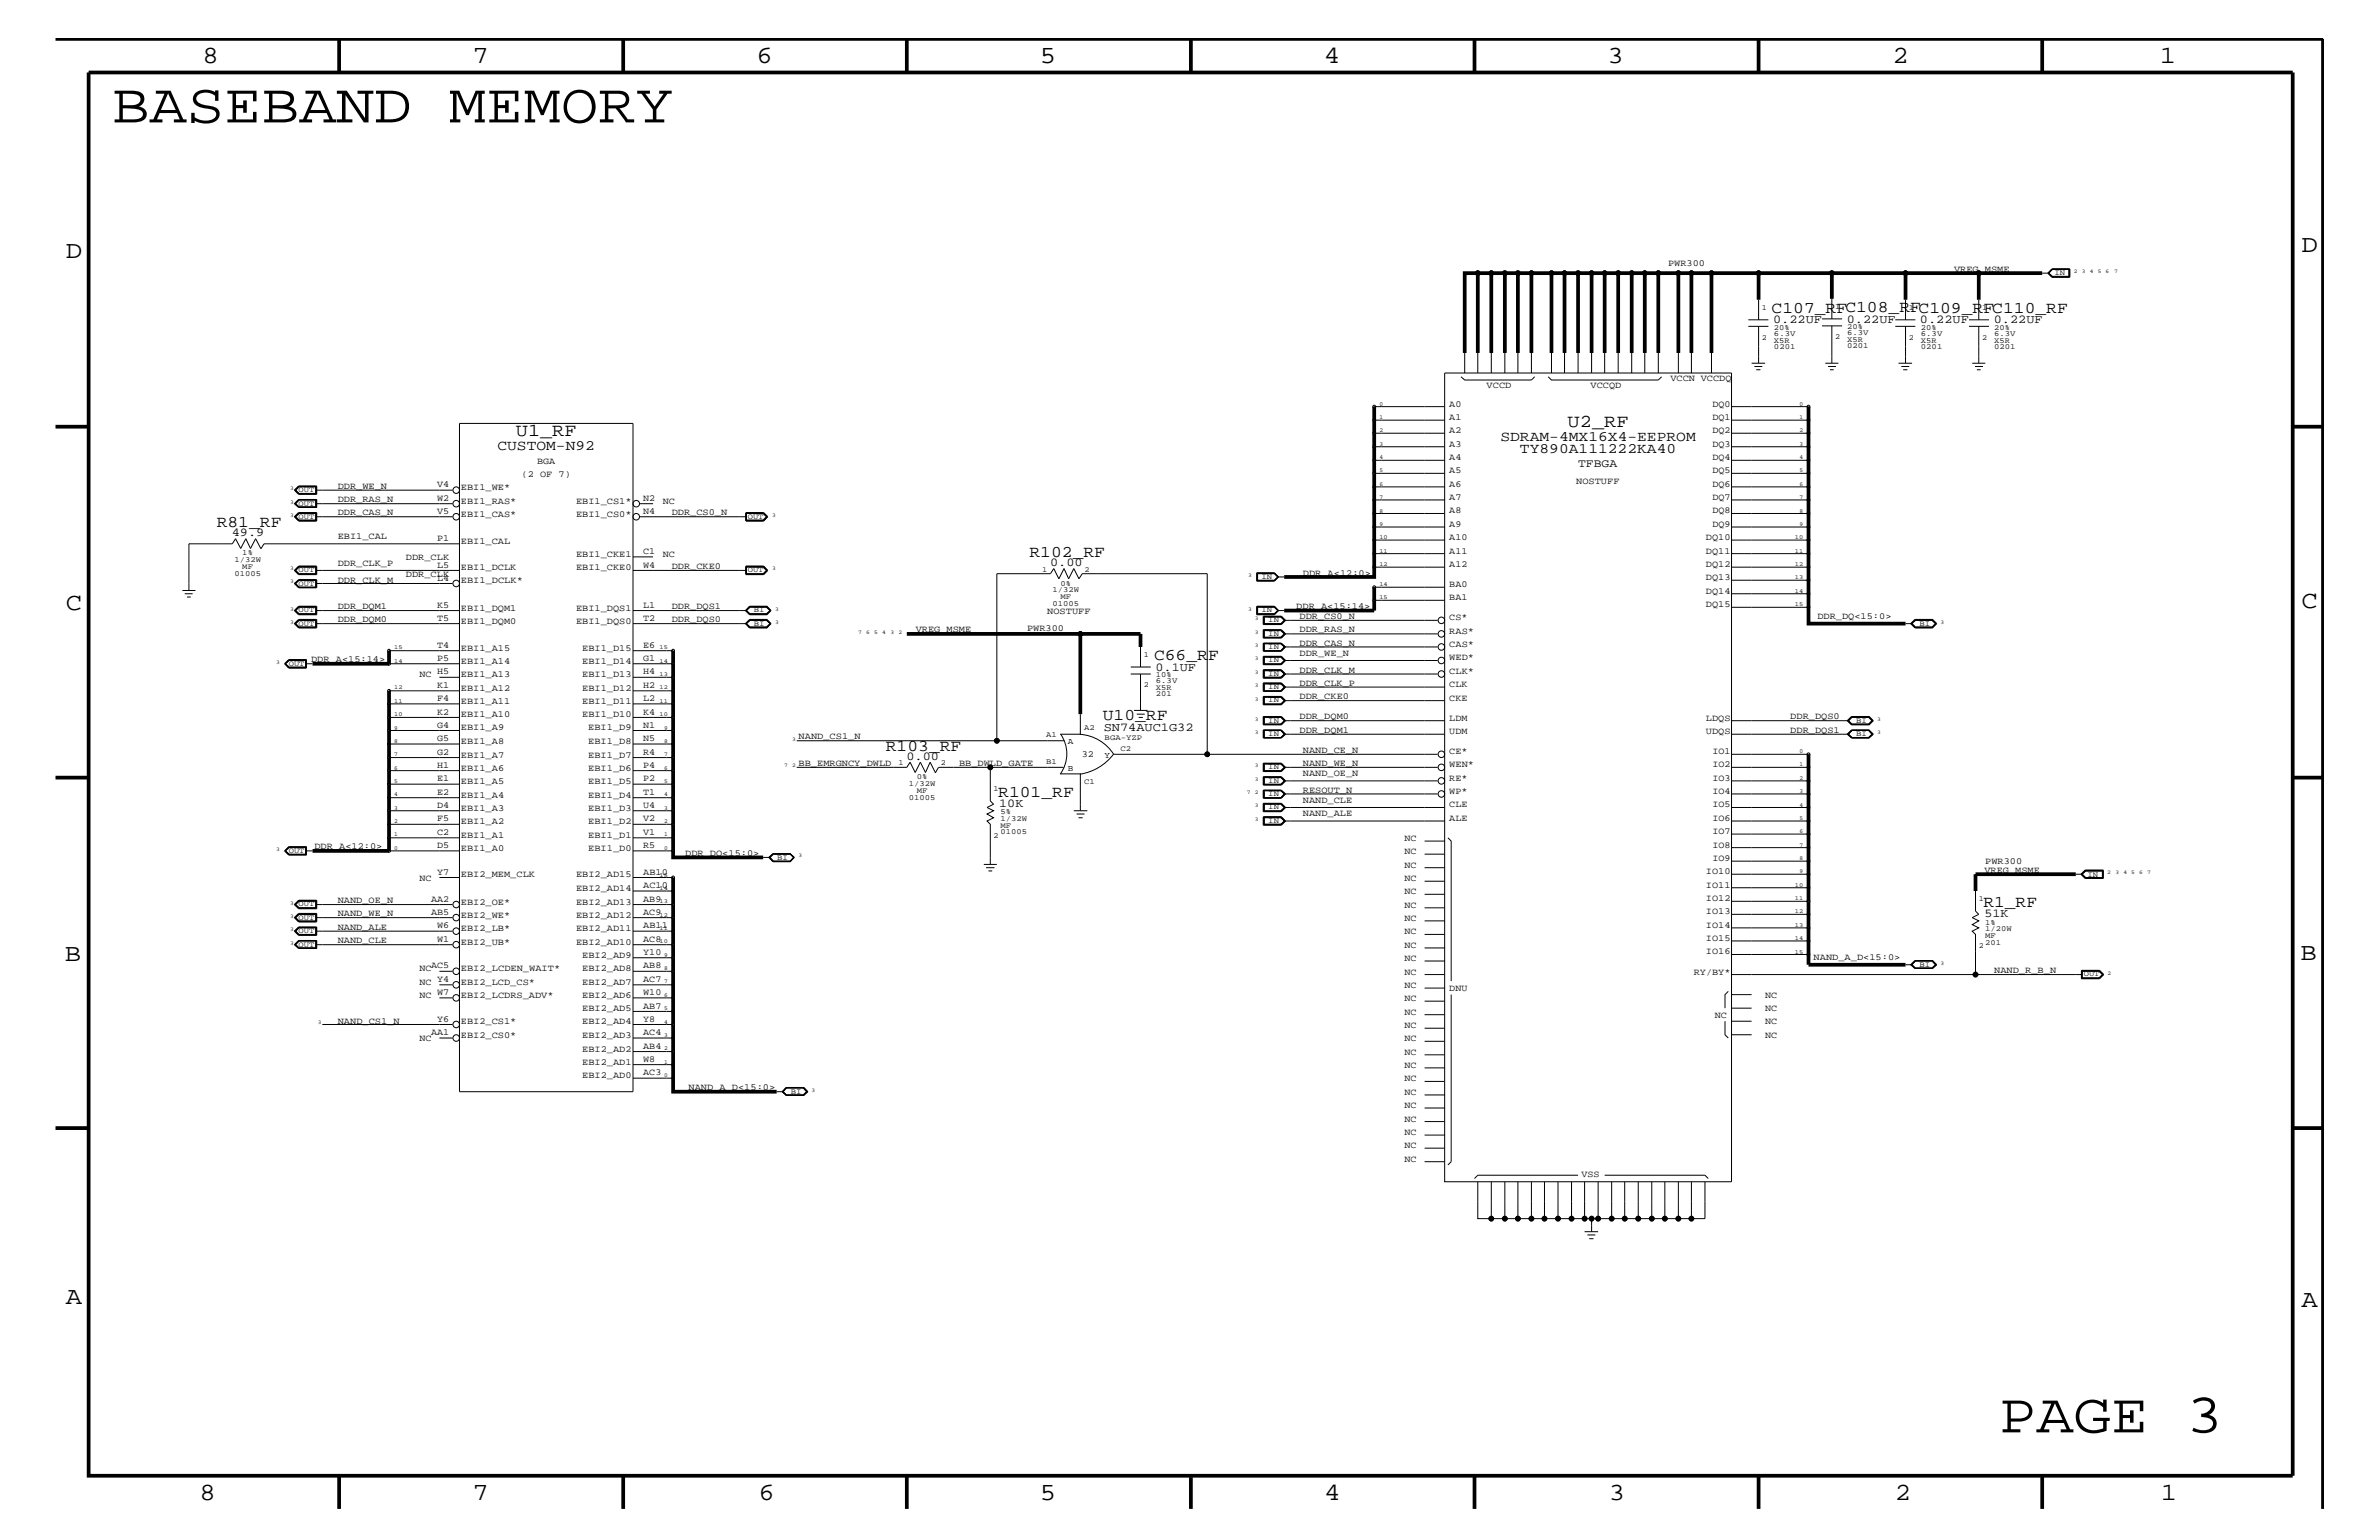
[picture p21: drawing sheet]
<svg xmlns="http://www.w3.org/2000/svg" width="432mm" height="279mm" viewBox="0 0 432 279" stroke-linecap="round" stroke-linejoin="round" font-family="sans-serif">
<defs><g id="words">
<g font-size="10.2">
<text x="20.3" y="22.2">BASEBAND MEMORY</text>
<text x="362.8" y="259.9">PAGE 3</text>
</g>
<g font-size="4.5">
<text x="36.7" y="11.5">8</text>
<text x="85.8" y="11.5">7</text>
<text x="137.3" y="11.5">6</text>
<text x="188.7" y="11.5">5</text>
<text x="240.3" y="11.5">4</text>
<text x="291.8" y="11.5">3</text>
<text x="343.5" y="11.5">2</text>
<text x="392" y="11.5">1</text>
<text x="11.9" y="46.8">D</text>
<text x="417.7" y="45.7">D</text>
<text x="11.9" y="110.6">C</text>
<text x="417.7" y="110.3">C</text>
<text x="11.8" y="174.3">B</text>
<text x="417.6" y="174.2">B</text>
<text x="11.9" y="236.7">A</text>
<text x="417.7" y="237.1">A</text>
<text x="36.2" y="272.1">8</text>
<text x="85.8" y="272.1">7</text>
<text x="137.7" y="272.1">6</text>
<text x="188.7" y="272.1">5</text>
<text x="240.4" y="272.1">4</text>
<text x="292" y="272.1">3</text>
<text x="343.9" y="272.1">2</text>
<text x="392.2" y="272.1">1</text>
</g>
<g font-size="3.3">
<text x="284.5" y="77.4">U2_RF</text>
<text x="93.6" y="79.2">U1_RF</text>
</g>
<g font-size="3">
<text x="321.6" y="56.8">C107_RFC108_RFC109_RFC110_RF</text>
<text x="39.3" y="95.6">R81_RF</text>
<text x="186.9" y="101">R102_RF</text>
<text x="209.5" y="119.8">C66_RF</text>
<text x="200.2" y="130.7">U10_RF</text>
<text x="160.8" y="136.2">R103_RF</text>
<text x="181.2" y="144.6">R101_RF</text>
<text x="360" y="164.5">R1_RF</text>
</g>
<g font-size="2.6">
<text x="90.3" y="81.6">CUSTOM-N92</text>
<text x="272.3" y="80">SDRAM-4MX16X4-EEPROM</text>
<text x="275.9" y="82.2">TY890A111222KA40</text>
</g>
<g font-size="2.2">
<text x="321.8" y="58.6">0.22UF</text>
<text x="335.2" y="58.5">0.22UF</text>
<text x="348.5" y="58.6">0.22UF</text>
<text x="361.9" y="58.6">0.22UF</text>
<text x="42.1" y="97.3">49.9</text>
<text x="190.6" y="102.7">0.00</text>
<text x="209.7" y="121.7">0.1UF</text>
<text x="164.5" y="137.9">0.00</text>
<text x="200.3" y="132.7">SN74AUC1G32</text>
<text x="181.4" y="146.4">10K</text>
<text x="360.2" y="166.4">51K</text>
</g>
<text font-size="2.1" x="286.4" y="84.8">TFBGA</text>
<g font-size="1.7">
<text x="302.8" y="48.3">PWR300</text>
<text x="354.7" y="49.3">VREG_MSME</text>
<text x="269.8" y="70.4">VCCD</text>
<text x="288.7" y="70.4">VCCQD</text>
<text x="303.2" y="69.2">VCCN VCCDQ</text>
<text x="263.1" y="76.2">A1</text>
<text x="263.1" y="73.8">A0</text>
<text x="310.8" y="76.2">DQ1</text>
<text x="310.8" y="73.8">DQ0</text>
<text x="263.1" y="83.5">A4</text>
<text x="263.1" y="78.6">A2</text>
<text x="263.1" y="81.1">A3</text>
<text x="310.8" y="81.1">DQ3</text>
<text x="310.8" y="83.5">DQ4</text>
<text x="310.8" y="78.6">DQ2</text>
<text x="61.3" y="88.7">DDR_WE_N</text>
<text x="79.3" y="88.4">V4</text>
<text x="83.7" y="88.9">EBI1_WE*</text>
<text x="94.7" y="86.5">(2 OF 7)</text>
<text x="97.5" y="84.1">BGA</text>
<text x="263.1" y="88.3">A6</text>
<text x="263.1" y="85.9">A5</text>
<text x="286.1" y="87.8">NOSTUFF</text>
<text x="310.8" y="88.3">DQ6</text>
<text x="310.8" y="85.9">DQ5</text>
<text x="61.3" y="93.5">DDR_CAS_N</text>
<text x="61.3" y="91.1">DDR_RAS_N</text>
<text x="79.3" y="90.9">W2</text>
<text x="79.3" y="93.3">V5</text>
<text x="83.7" y="93.8">EBI1_CAS*</text>
<text x="83.7" y="91.4">EBI1_RAS*</text>
<text x="104.6" y="91.4">EBI1_CS1*</text>
<text x="104.6" y="93.8">EBI1_CS0*</text>
<text x="116.8" y="90.9">N2</text>
<text x="116.8" y="93.3">N4</text>
<text x="120.3" y="91.4">NC</text>
<text x="121.9" y="93.5">DDR_CS0_N</text>
<text x="263.1" y="95.6">A9</text>
<text x="263.1" y="93.2">A8</text>
<text x="263.1" y="90.7">A7</text>
<text x="310.8" y="95.6">DQ9</text>
<text x="310.8" y="93.2">DQ8</text>
<text x="310.8" y="90.7">DQ7</text>
<text x="61.3" y="97.7">EBI1_CAL</text>
<text x="73.7" y="101.6">DDR_CLK</text>
<text x="79.3" y="98.2">P1</text>
<text x="83.7" y="98.7">EBI1_CAL</text>
<text x="104.6" y="101">EBI1_CKE1</text>
<text x="116.8" y="100.5">C1</text>
<text x="120.3" y="101">NC</text>
<text x="263.1" y="100.4">A11</text>
<text x="263.1" y="98">A10</text>
<text x="309.6" y="100.4">DQ11</text>
<text x="309.6" y="98">DQ10</text>
<text x="61.3" y="105.7">DDR_CLK_M</text>
<text x="61.3" y="102.6">DDR_CLK_P</text>
<text x="73.7" y="104.7">DDR_CLK</text>
<text x="79.3" y="105.4">L4</text>
<text x="79.3" y="103">L5</text>
<text x="83.7" y="103.5">EBI1_DCLK</text>
<text x="83.7" y="105.9">EBI1_DCLK*</text>
<text x="104.6" y="103.5">EBI1_CKE0</text>
<text x="116.8" y="103">W4</text>
<text x="121.9" y="103.2">DDR_CKE0</text>
<text x="236.5" y="104.4">DDR_A&lt;12:0&gt;</text>
<text x="263.1" y="106.5">BA0</text>
<text x="263.1" y="102.9">A12</text>
<text x="309.6" y="107.7">DQ14</text>
<text x="309.6" y="105.3">DQ13</text>
<text x="309.6" y="102.9">DQ12</text>
<text x="61.3" y="110.5">DDR_DQM1</text>
<text x="61.3" y="112.9">DDR_DQM0</text>
<text x="79.3" y="110.3">K5</text>
<text x="79.3" y="112.7">T5</text>
<text x="83.7" y="110.8">EBI1_DQM1</text>
<text x="83.7" y="113.1">EBI1_DQM0</text>
<text x="104.6" y="113.1">EBI1_DQS0</text>
<text x="104.6" y="110.8">EBI1_DQS1</text>
<text x="116.8" y="110.3">L1</text>
<text x="116.8" y="112.7">T2</text>
<text x="121.9" y="112.9">DDR_DQS0</text>
<text x="121.9" y="110.5">DDR_DQS1</text>
<text x="190.1" y="111.4">NOSTUFF</text>
<text x="235.3" y="110.5">DDR_A&lt;15:14&gt;</text>
<text x="235.9" y="112.3">DDR_CS0_N</text>
<text x="263.1" y="112.6">CS*</text>
<text x="263.1" y="108.9">BA1</text>
<text x="309.6" y="110.2">DQ15</text>
<text x="329.9" y="112.3">DDR_DQ&lt;15:0&gt;</text>
<text x="79.3" y="117.5">T4</text>
<text x="83.7" y="118.1">EBI1_A15</text>
<text x="105.7" y="118.1">EBI1_D15</text>
<text x="116.8" y="117.5">E6</text>
<text x="166.2" y="114.8">VREG_MSME</text>
<text x="186.4" y="114.4">PWR300</text>
<text x="235.9" y="117.2">DDR_CAS_N</text>
<text x="235.9" y="114.8">DDR_RAS_N</text>
<text x="235.9" y="119">DDR_WE_N</text>
<text x="263.1" y="119.8">WED*</text>
<text x="263.1" y="115">RAS*</text>
<text x="263.1" y="117.4">CAS*</text>
<text x="56.5" y="120.2">DDR_A&lt;15:14&gt;</text>
<text x="76.1" y="122.9">NC</text>
<text x="79.3" y="120">P5</text>
<text x="79.3" y="122.4">H5</text>
<text x="79.3" y="124.8">K1</text>
<text x="83.7" y="120.4">EBI1_A14</text>
<text x="83.7" y="122.9">EBI1_A13</text>
<text x="83.7" y="125.3">EBI1_A12</text>
<text x="105.7" y="120.4">EBI1_D14</text>
<text x="105.7" y="122.9">EBI1_D13</text>
<text x="105.7" y="125.3">EBI1_D12</text>
<text x="116.8" y="120">G1</text>
<text x="116.8" y="122.4">H4</text>
<text x="116.8" y="124.8">H2</text>
<text x="235.9" y="124.4">DDR_CLK_P</text>
<text x="235.9" y="122">DDR_CLK_M</text>
<text x="263.1" y="124.7">CLK</text>
<text x="263.1" y="122.3">CLK*</text>
<text x="79.3" y="129.7">K2</text>
<text x="79.3" y="127.2">F4</text>
<text x="83.7" y="127.7">EBI1_A11</text>
<text x="83.7" y="130.2">EBI1_A10</text>
<text x="105.7" y="127.7">EBI1_D11</text>
<text x="105.7" y="130.2">EBI1_D10</text>
<text x="116.8" y="127.2">L2</text>
<text x="116.8" y="129.7">K4</text>
<text x="235.9" y="126.9">DDR_CKE0</text>
<text x="235.9" y="130.5">DDR_DQM0</text>
<text x="263.1" y="130.8">LDM</text>
<text x="263.1" y="127.1">CKE</text>
<text x="309.6" y="130.8">LDQS</text>
<text x="325" y="130.5">DDR_DQS0</text>
<text x="79.3" y="132.1">G4</text>
<text x="79.3" y="134.5">G5</text>
<text x="79.3" y="136.9">G2</text>
<text x="83.7" y="132.5">EBI1_A9</text>
<text x="83.7" y="135">EBI1_A8</text>
<text x="83.7" y="137.4">EBI1_A7</text>
<text x="106.8" y="132.5">EBI1_D9</text>
<text x="106.8" y="135">EBI1_D8</text>
<text x="106.8" y="137.4">EBI1_D7</text>
<text x="116.8" y="132.1">N1</text>
<text x="116.8" y="134.5">N5</text>
<text x="116.8" y="136.9">R4</text>
<text x="144.9" y="134.1">NAND_CS1_N</text>
<text x="196.3" y="137.3">32</text>
<text x="235.9" y="133">DDR_DQM1</text>
<text x="236.5" y="136.6">NAND_CE_N</text>
<text x="263.1" y="136.8">CE*</text>
<text x="263.1" y="133.2">UDM</text>
<text x="309.6" y="133.2">UDQS</text>
<text x="310.8" y="136.8">IO1</text>
<text x="325" y="133">DDR_DQS1</text>
<text x="79.3" y="139.4">H1</text>
<text x="79.3" y="141.8">E1</text>
<text x="83.7" y="139.8">EBI1_A6</text>
<text x="83.7" y="142.3">EBI1_A5</text>
<text x="106.8" y="139.8">EBI1_D6</text>
<text x="106.8" y="142.3">EBI1_D5</text>
<text x="116.8" y="139.4">P4</text>
<text x="116.8" y="141.8">P2</text>
<text x="144.9" y="139">BB_EMRGNCY_DWLD</text>
<text x="174.1" y="139">BB_DWLD_GATE</text>
<text x="236.5" y="143.9">RESOUT_N</text>
<text x="236.5" y="139">NAND_WE_N</text>
<text x="236.5" y="140.8">NAND_OE_N</text>
<text x="263.1" y="141.7">RE*</text>
<text x="263.1" y="139.2">WEN*</text>
<text x="310.8" y="139.2">IO2</text>
<text x="310.8" y="141.7">IO3</text>
<text x="79.3" y="144.2">E2</text>
<text x="79.3" y="146.7">D4</text>
<text x="79.3" y="149">F5</text>
<text x="83.7" y="144.7">EBI1_A4</text>
<text x="83.7" y="147.1">EBI1_A3</text>
<text x="83.7" y="149.5">EBI1_A2</text>
<text x="106.8" y="144.7">EBI1_D4</text>
<text x="106.8" y="149.5">EBI1_D2</text>
<text x="106.8" y="147.1">EBI1_D3</text>
<text x="116.8" y="149">V2</text>
<text x="116.8" y="146.7">U4</text>
<text x="116.8" y="144.2">T1</text>
<text x="236.5" y="145.7">NAND_CLE</text>
<text x="236.5" y="148.1">NAND_ALE</text>
<text x="263.1" y="149">ALE</text>
<text x="263.1" y="146.5">CLE</text>
<text x="263.1" y="144">WP*</text>
<text x="310.8" y="144">IO4</text>
<text x="310.8" y="146.5">IO5</text>
<text x="310.8" y="149">IO6</text>
<text x="57.1" y="154.1">DDR_A&lt;12:0&gt;</text>
<text x="79.3" y="151.5">C2</text>
<text x="79.3" y="153.9">D5</text>
<text x="83.7" y="152">EBI1_A1</text>
<text x="83.7" y="154.4">EBI1_A0</text>
<text x="106.8" y="152">EBI1_D1</text>
<text x="106.8" y="154.4">EBI1_D0</text>
<text x="116.8" y="151.5">V1</text>
<text x="116.8" y="153.9">R5</text>
<text x="124.4" y="155.4">DDR_DQ&lt;15:0&gt;</text>
<text x="254.9" y="152.6">NC</text>
<text x="254.9" y="155">NC</text>
<text x="310.8" y="151.3">IO7</text>
<text x="310.8" y="153.8">IO8</text>
<text x="76.1" y="159.9">NC</text>
<text x="79.3" y="158.8">Y7</text>
<text x="83.7" y="159.2">EBI2_MEM_CLK</text>
<text x="104.6" y="159.2">EBI2_AD15</text>
<text x="104.6" y="161.7">EBI2_AD14</text>
<text x="116.8" y="158.8">AB10</text>
<text x="116.8" y="161.1">AC10</text>
<text x="254.9" y="159.9">NC</text>
<text x="254.9" y="157.4">NC</text>
<text x="309.6" y="161.1">IO11</text>
<text x="309.6" y="158.6">IO10</text>
<text x="310.8" y="156.2">IO9</text>
<text x="360.2" y="158.4">VREG_MSME</text>
<text x="360.3" y="156.8">PWR300</text>
<text x="61.3" y="163.9">NAND_OE_N</text>
<text x="61.3" y="166.2">NAND_WE_N</text>
<text x="78.2" y="166.1">AB5</text>
<text x="78.2" y="163.6">AA2</text>
<text x="83.7" y="166.5">EBI2_WE*</text>
<text x="83.7" y="164.1">EBI2_OE*</text>
<text x="104.6" y="166.5">EBI2_AD12</text>
<text x="104.6" y="164.1">EBI2_AD13</text>
<text x="116.8" y="166.1">AC9</text>
<text x="116.8" y="163.6">AB9</text>
<text x="254.9" y="162.2">NC</text>
<text x="254.9" y="167.1">NC</text>
<text x="254.9" y="164.7">NC</text>
<text x="309.6" y="163.5">IO12</text>
<text x="309.6" y="165.9">IO13</text>
<text x="61.3" y="171.1">NAND_CLE</text>
<text x="61.3" y="168.7">NAND_ALE</text>
<text x="79.3" y="170.9">W1</text>
<text x="79.3" y="168.4">W6</text>
<text x="83.7" y="171.4">EBI2_UB*</text>
<text x="83.7" y="168.9">EBI2_LB*</text>
<text x="104.6" y="168.9">EBI2_AD11</text>
<text x="104.6" y="171.4">EBI2_AD10</text>
<text x="105.7" y="173.8">EBI2_AD9</text>
<text x="116.8" y="170.9">AC8</text>
<text x="116.8" y="168.4">AB11</text>
<text x="116.8" y="173.3">Y10</text>
<text x="254.9" y="169.5">NC</text>
<text x="254.9" y="172">NC</text>
<text x="309.6" y="170.7">IO15</text>
<text x="309.6" y="168.3">IO14</text>
<text x="309.6" y="173.2">IO16</text>
<text x="76.1" y="176.2">NC</text>
<text x="76.1" y="178.7">NC</text>
<text x="78.2" y="175.7">AC5</text>
<text x="79.3" y="178.2">Y4</text>
<text x="83.7" y="176.2">EBI2_LCDEN_WAIT*</text>
<text x="83.7" y="178.7">EBI2_LCD_CS*</text>
<text x="105.7" y="176.2">EBI2_AD8</text>
<text x="105.7" y="178.7">EBI2_AD7</text>
<text x="116.8" y="175.7">AB8</text>
<text x="116.8" y="178.2">AC7</text>
<text x="254.9" y="174.4">NC</text>
<text x="254.9" y="179.3">NC</text>
<text x="254.9" y="176.8">NC</text>
<text x="263.1" y="179.9">DNU</text>
<text x="307.4" y="176.8">RY/BY*</text>
<text x="329.2" y="174.2">NAND_A_D&lt;15:0&gt;</text>
<text x="361.9" y="176.6">NAND_R_B_N</text>
<text x="61.3" y="185.7">NAND_CS1_N</text>
<text x="76.1" y="181">NC</text>
<text x="79.3" y="180.5">W7</text>
<text x="79.3" y="185.4">Y6</text>
<text x="83.7" y="185.9">EBI2_CS1*</text>
<text x="83.7" y="181">EBI2_LCDRS_ADV*</text>
<text x="105.7" y="181">EBI2_AD6</text>
<text x="105.7" y="183.5">EBI2_AD5</text>
<text x="105.7" y="185.9">EBI2_AD4</text>
<text x="116.8" y="185.4">Y8</text>
<text x="116.8" y="180.5">W10</text>
<text x="116.8" y="183">AB7</text>
<text x="254.9" y="184.1">NC</text>
<text x="254.9" y="181.6">NC</text>
<text x="311.2" y="184.7">NC</text>
<text x="320.4" y="181">NC</text>
<text x="320.4" y="183.5">NC</text>
<text x="320.4" y="185.9">NC</text>
<text x="76.1" y="188.9">NC</text>
<text x="78.2" y="187.8">AA1</text>
<text x="83.7" y="188.3">EBI2_CS0*</text>
<text x="105.7" y="188.3">EBI2_AD3</text>
<text x="105.7" y="190.8">EBI2_AD2</text>
<text x="116.8" y="187.8">AC4</text>
<text x="116.8" y="190.3">AB4</text>
<text x="254.9" y="188.9">NC</text>
<text x="254.9" y="186.5">NC</text>
<text x="254.9" y="191.4">NC</text>
<text x="320.4" y="188.3">NC</text>
<text x="105.7" y="193.2">EBI2_AD1</text>
<text x="105.7" y="195.6">EBI2_AD0</text>
<text x="116.8" y="192.7">W8</text>
<text x="116.8" y="195.1">AC3</text>
<text x="125" y="197.8">NAND_A_D&lt;15:0&gt;</text>
<text x="254.9" y="196.2">NC</text>
<text x="254.9" y="193.7">NC</text>
<text x="254.9" y="198.7">NC</text>
<text x="254.9" y="203.5">NC</text>
<text x="254.9" y="201">NC</text>
<text x="254.9" y="208.3">NC</text>
<text x="254.9" y="205.9">NC</text>
<text x="254.9" y="210.8">NC</text>
<text x="287" y="213.6">VSS</text>
</g>
<g font-size="1.6">
<text x="193.8" y="135">A</text>
<text x="200.5" y="137.4">Y</text>
<text x="193.8" y="139.8">B</text>
</g>
<g font-size="1.4">
<text x="372.9" y="49.9">IN</text>
<text x="319.8" y="56.2">1</text>
<text x="322" y="59.8">20%</text>
<text x="333.1" y="56.1">1</text>
<text x="335.3" y="59.7">20%</text>
<text x="346.5" y="56.2">1</text>
<text x="348.7" y="59.8">20%</text>
<text x="359.7" y="56.2">1</text>
<text x="361.9" y="59.8">20%</text>
<text x="319.8" y="61.7">2</text>
<text x="322" y="62.2">X5R</text>
<text x="322" y="60.9">6.3V</text>
<text x="322" y="63.4">0201</text>
<text x="333.1" y="61.5">2</text>
<text x="335.3" y="62">X5R</text>
<text x="335.3" y="63.2">0201</text>
<text x="335.3" y="60.8">6.3V</text>
<text x="346.5" y="61.7">2</text>
<text x="348.7" y="62.2">X5R</text>
<text x="348.7" y="60.9">6.3V</text>
<text x="348.7" y="63.4">0201</text>
<text x="359.7" y="61.7">2</text>
<text x="361.9" y="62.2">X5R</text>
<text x="362" y="60.9">6.3V</text>
<text x="362" y="63.4">0201</text>
<text x="54.2" y="89.3">OUT</text>
<text x="54.2" y="91.7">OUT</text>
<text x="54.2" y="94.2">OUT</text>
<text x="135.7" y="94.2">OUT</text>
<text x="44" y="100.8">1%</text>
<text x="42.5" y="104.4">01005</text>
<text x="42.5" y="102.1">1/32W</text>
<text x="44" y="103.2">MF</text>
<text x="54.2" y="103.8">OUT</text>
<text x="54.2" y="106.3">OUT</text>
<text x="135.7" y="103.8">OUT</text>
<text x="189.1" y="103.7">1</text>
<text x="191.1" y="107.5">1/32W</text>
<text x="192.5" y="106.3">0%</text>
<text x="196.8" y="103.7">2</text>
<text x="228.9" y="105">IN</text>
<text x="54.2" y="111.1">OUT</text>
<text x="54.2" y="113.6">OUT</text>
<text x="136.8" y="111.1">BI</text>
<text x="136.8" y="113.6">BI</text>
<text x="191.1" y="109.9">01005</text>
<text x="192.5" y="108.7">MF</text>
<text x="228.9" y="111.1">IN</text>
<text x="230.2" y="112.9">IN</text>
<text x="348.4" y="113.6">BI</text>
<text x="207.6" y="119.2">1</text>
<text x="230.2" y="115.3">IN</text>
<text x="230.2" y="117.8">IN</text>
<text x="52.4" y="120.8">OUT</text>
<text x="207.6" y="124.7">2</text>
<text x="209.8" y="122.9">10%</text>
<text x="209.8" y="125.2">X5R</text>
<text x="209.8" y="124">6.3V</text>
<text x="230.2" y="120.2">IN</text>
<text x="230.2" y="122.6">IN</text>
<text x="230.2" y="125.1">IN</text>
<text x="209.8" y="126.4">201</text>
<text x="230.2" y="127.5">IN</text>
<text x="230.2" y="131.1">IN</text>
<text x="336.9" y="131.1">BI</text>
<text x="189.9" y="133.8">A1</text>
<text x="196.8" y="132.5">A2</text>
<text x="200.5" y="134.2">BGA-YZP</text>
<text x="203.4" y="136.2">C2</text>
<text x="230.2" y="133.5">IN</text>
<text x="336.9" y="133.5">BI</text>
<text x="163.1" y="138.9">1</text>
<text x="165" y="142.6">1/32W</text>
<text x="166.4" y="141.4">0%</text>
<text x="166.4" y="143.9">MF</text>
<text x="170.8" y="138.9">2</text>
<text x="180.3" y="143.5">1</text>
<text x="189.9" y="138.6">B1</text>
<text x="196.8" y="142.3">C1</text>
<text x="230.2" y="139.6">IN</text>
<text x="230.2" y="142">IN</text>
<text x="165" y="145.1">01005</text>
<text x="181.6" y="149">1/32W</text>
<text x="181.6" y="147.7">5%</text>
<text x="230.2" y="144.5">IN</text>
<text x="230.2" y="146.8">IN</text>
<text x="230.2" y="149.3">IN</text>
<text x="52.4" y="154.7">OUT</text>
<text x="141.1" y="156">BI</text>
<text x="180.3" y="152">2</text>
<text x="181.6" y="151.3">01005</text>
<text x="181.6" y="150.1">MF</text>
<text x="378.9" y="159">IN</text>
<text x="54.2" y="164.5">OUT</text>
<text x="54.2" y="166.9">OUT</text>
<text x="359.2" y="163.5">1</text>
<text x="360.3" y="167.8">1%</text>
<text x="54.2" y="169.3">OUT</text>
<text x="54.2" y="171.7">OUT</text>
<text x="359.2" y="172">2</text>
<text x="360.3" y="170.1">MF</text>
<text x="360.3" y="171.4">201</text>
<text x="360.3" y="168.9">1/20W</text>
<text x="348.4" y="175.4">BI</text>
<text x="378.2" y="177.2">OUT</text>
<text x="143.5" y="198.4">BI</text>
</g>
<g font-size="1.1">
<text x="250.4" y="73.6">0</text>
<text x="250.4" y="76">1</text>
<text x="326.6" y="73.6">0</text>
<text x="326.6" y="76">1</text>
<text x="250.4" y="78.4">2</text>
<text x="250.4" y="80.9">3</text>
<text x="250.4" y="83.3">4</text>
<text x="326.6" y="78.4">2</text>
<text x="326.6" y="80.9">3</text>
<text x="326.6" y="83.3">4</text>
<text x="250.4" y="85.7">5</text>
<text x="250.4" y="88.2">6</text>
<text x="326.6" y="85.7">5</text>
<text x="326.6" y="88.2">6</text>
<text x="250.4" y="90.5">7</text>
<text x="250.4" y="93">8</text>
<text x="250.4" y="95.4">9</text>
<text x="326.6" y="90.5">7</text>
<text x="326.6" y="93">8</text>
<text x="326.6" y="95.4">9</text>
<text x="250.4" y="97.8">10</text>
<text x="250.4" y="100.3">11</text>
<text x="325.8" y="97.8">10</text>
<text x="325.8" y="100.3">11</text>
<text x="250.4" y="102.6">12</text>
<text x="250.4" y="106.3">14</text>
<text x="325.8" y="102.6">12</text>
<text x="325.8" y="105.1">13</text>
<text x="325.8" y="107.6">14</text>
<text x="250.4" y="108.7">15</text>
<text x="325.8" y="109.9">15</text>
<text x="71.5" y="117.8">15</text>
<text x="119.7" y="117.8">15</text>
<text x="71.5" y="125.1">12</text>
<text x="71.5" y="120.3">14</text>
<text x="119.7" y="120.3">14</text>
<text x="119.7" y="122.7">13</text>
<text x="119.7" y="125.1">12</text>
<text x="71.5" y="127.5">11</text>
<text x="71.5" y="130">10</text>
<text x="119.7" y="127.5">11</text>
<text x="119.7" y="130">10</text>
<text x="71.5" y="132.4">9</text>
<text x="71.5" y="134.8">8</text>
<text x="71.5" y="137.2">7</text>
<text x="120.6" y="132.4">9</text>
<text x="120.6" y="134.8">8</text>
<text x="120.6" y="137.2">7</text>
<text x="326.6" y="136.6">0</text>
<text x="71.5" y="139.6">6</text>
<text x="71.5" y="142.1">5</text>
<text x="120.6" y="139.6">6</text>
<text x="120.6" y="142.1">5</text>
<text x="326.6" y="139.1">1</text>
<text x="326.6" y="141.5">2</text>
<text x="326.6" y="143.9">3</text>
<text x="71.5" y="144.5">4</text>
<text x="71.5" y="146.9">3</text>
<text x="71.5" y="149.4">2</text>
<text x="120.6" y="144.5">4</text>
<text x="120.6" y="146.9">3</text>
<text x="120.6" y="149.4">2</text>
<text x="326.6" y="146.3">4</text>
<text x="326.6" y="148.7">5</text>
<text x="71.5" y="151.8">1</text>
<text x="71.5" y="154.2">0</text>
<text x="120.6" y="151.8">1</text>
<text x="120.6" y="154.2">0</text>
<text x="326.6" y="151.2">6</text>
<text x="326.6" y="153.6">7</text>
<text x="326.6" y="156">8</text>
<text x="119.7" y="159">15</text>
<text x="119.7" y="161.5">14</text>
<text x="325.8" y="160.9">10</text>
<text x="326.6" y="158.4">9</text>
<text x="119.7" y="163.9">13</text>
<text x="119.7" y="166.3">12</text>
<text x="325.8" y="163.3">11</text>
<text x="325.8" y="165.7">12</text>
<text x="119.7" y="168.8">11</text>
<text x="119.7" y="171.1">10</text>
<text x="120.6" y="173.6">9</text>
<text x="325.8" y="168.2">13</text>
<text x="325.8" y="170.5">14</text>
<text x="325.8" y="173">15</text>
<text x="120.6" y="176.1">8</text>
<text x="120.6" y="178.4">7</text>
<text x="120.6" y="180.9">6</text>
<text x="120.6" y="183.3">5</text>
<text x="120.6" y="185.7">4</text>
<text x="120.6" y="188.2">3</text>
<text x="120.6" y="190.5">2</text>
<text x="120.6" y="193">1</text>
<text x="120.6" y="195.4">0</text>
</g>
<g font-size="1">
<text x="376.4" y="49.6">2</text>
<text x="377.9" y="49.6">3</text>
<text x="379.3" y="49.6">4</text>
<text x="380.7" y="49.6">5</text>
<text x="382.2" y="49.6">6</text>
<text x="383.7" y="49.6">7</text>
<text x="52.7" y="88.9">3</text>
<text x="52.7" y="91.4">3</text>
<text x="52.7" y="93.8">3</text>
<text x="140.1" y="93.8">3</text>
<text x="52.7" y="103.5">3</text>
<text x="52.7" y="105.9">3</text>
<text x="140.1" y="103.5">3</text>
<text x="226.6" y="104.7">3</text>
<text x="52.7" y="110.8">3</text>
<text x="52.7" y="113.1">3</text>
<text x="140.7" y="110.8">3</text>
<text x="140.7" y="113.1">3</text>
<text x="226.6" y="110.8">3</text>
<text x="227.8" y="112.6">3</text>
<text x="352.2" y="113.1">3</text>
<text x="155.8" y="115">7</text>
<text x="157.2" y="115">6</text>
<text x="158.7" y="115">5</text>
<text x="160.1" y="115">4</text>
<text x="161.6" y="115">3</text>
<text x="163.1" y="115">2</text>
<text x="227.8" y="115">3</text>
<text x="227.8" y="117.4">3</text>
<text x="227.8" y="119.8">3</text>
<text x="50.1" y="120.4">3</text>
<text x="227.8" y="122.3">3</text>
<text x="227.8" y="124.7">3</text>
<text x="227.8" y="127.1">3</text>
<text x="227.8" y="130.8">3</text>
<text x="340.7" y="130.8">3</text>
<text x="143.8" y="134.4">3</text>
<text x="227.8" y="133.2">3</text>
<text x="340.7" y="133.2">3</text>
<text x="142.3" y="139.2">7</text>
<text x="143.8" y="139.2">2</text>
<text x="227.8" y="139.2">3</text>
<text x="227.8" y="141.7">3</text>
<text x="226.3" y="144">7</text>
<text x="227.8" y="144">2</text>
<text x="227.8" y="146.5">3</text>
<text x="227.8" y="149">3</text>
<text x="50.1" y="154.4">3</text>
<text x="144.9" y="155.6">3</text>
<text x="382.4" y="158.6">2</text>
<text x="384" y="158.6">3</text>
<text x="385.4" y="158.6">4</text>
<text x="386.8" y="158.6">5</text>
<text x="388.3" y="158.6">6</text>
<text x="389.7" y="158.6">7</text>
<text x="52.7" y="164.1">3</text>
<text x="52.7" y="166.5">3</text>
<text x="52.7" y="168.9">3</text>
<text x="52.7" y="171.4">3</text>
<text x="352.2" y="175">3</text>
<text x="382.5" y="176.8">2</text>
<text x="57.7" y="185.9">3</text>
<text x="147.3" y="198.1">3</text>
</g>
</g></defs>
<g fill="none" stroke="#000" stroke-width=".18">
<path d="M317.3 59.2h3.7M317.3 58h3.7M319.2 54.4v3.6M319.2 59.2v6.7M330.7 59.1h3.6M330.7 57.9h3.6M332.5 54.2v3.7M332.5 59.1v6.8M344 59.2h3.6M344 58h3.6M345.9 54.4v3.6M345.9 59.2v6.7"/>
<path d="M357.4 59.2h3.6M357.4 58h3.6M359.2 54.4v3.6M359.2 59.2v6.7M370.7 49.6h1.2M371.9 49.6l.6 .6M372.4 48.9h3.2v1.3h-3.2l-.5-.6zM372.4 48.8h3.3v1.5h-3.3l-.7-.7zM372.4 48.8l-.6 .8 .6 .6h3.3M372.5 48.9l-.6 .7M375.5 48.9v1.3M83.4 76.8h31.5v121.3h-31.5z"/>
<path d="M249.4 73.8h12.8M249.4 76.2h12.8M249.4 78.6h12.8M262.2 67.7h52.1v146.7h-52.1zM265.2 68.4l.7 .5h12.1l.6-.5M265.9 64v3.7M268.2 64v3.7M270.7 64v3.7M273.1 64v3.7M275.5 64v3.7M278 64v3.7M281 68.4l.6 .5h19.4l.6-.5"/>
<path d="M281.6 64v3.7M284 64v3.7M286.4 64v3.7M288.9 64v3.7M291.3 64v3.7M293.7 64v3.7M296.2 64v3.7M298.5 64v3.7M301 64v3.7M304.6 64v3.7M307 64v3.7M310.6 64v3.7"/>
<path d="M314.3 73.8h14M314.3 76.2h14M314.3 78.6h14M317.9 65.9h2.5M318.4 66.5h1.5M318.8 67.1h.7M331.3 65.9h2.4M331.8 66.5h1.4M332.1 67.1h.7M344.6 65.9h2.4M345.1 66.5h1.4M345.4 67.1h.8"/>
<path d="M358 65.9h2.3M358.5 66.5h1.4M358.8 67.1h.7M47.3 99.5l-.9-1.8-.9 1.8-.9-1.8-.9 1.8-.9-1.8-.6 1h-7.9v8.4M53.4 88.9l.8-.7h3.3v1.5h-3.3zM53.6 93.8l.7-.6h3v1.2h-3zM54.2 93h3.3v1.5h-3.3l-.8-.7zM54.2 90.6h3.3v1.5h-3.3l-.8-.7zM54.3 93.2l-.6 .6 .6 .5h3M54.3 94.5l-.8-.7 .8-.7h3.1v1.4M54.3 90.7h3v1.3h-3M54.3 88.3h3.1v1.3h-3.1"/>
<path d="M54.3 88.3l-.8 .6 .8 .7M54.3 88.3l-.7 .6 .7 .7M54.3 90.6l-.8 .8 .8 .7M54.3 90.7l-.7 .7 .7 .6M54.3 90.7l-.6 .7 .6 .6M57.3 93.8h24.8M57.3 88.3h-3l-.6 .6 .6 .6h3M57.3 91.4h24.8M57.3 88.9h24.8M57.3 88.3v1.3M57.4 90.6v1.5M83.4 98.7h-35.5l-.6 .9"/>
<path d="M116.2 93.8h19.3M116.2 91.4h2.3M135.4 93h3.2l.8 .8-.8 .7h-3.2zM135.4 93.1h3.2l.7 .7-.7 .7M135.5 93.2h3.1l.6 .6-.6 .6h-3.1zM138.5 93.2l.6 .6-.6 .5h-3M249.4 93.2h12.8M249.4 81.1h12.8M249.4 83.5h12.8M249.4 85.9h12.8M249.4 88.3h12.8M249.4 90.7h12.8"/>
<path d="M249.4 95.6h12.8M249.4 98h12.8M314.3 93.2h14M314.3 81.1h14M314.3 83.5h14M314.3 85.9h14M314.3 88.3h14M314.3 90.7h14M314.3 95.6h14M314.3 98h14M33.1 107.1h2.4M33.5 107.7h1.5"/>
<path d="M34 108.3h.6M52.4 119.8h3.1v1.3h-3.1l-.6-.7zM52.4 119.7h3.2v1.5h-3.2l-.8-.8zM52.5 119.8l-.7 .6M53.4 105.9l.8-.7h3.3v1.4h-3.3zM53.6 113.1l.7-.5h3v1.2h-3zM54.2 102.7h3.3v1.6h-3.3l-.8-.8zM54.2 110h3.3v1.5h-3.3l-.8-.7zM54.2 112.4h3.3v1.5h-3.3l-.8-.8zM54.3 104.2l-.7-.7 .7-.7h3v1.4M54.3 105.3h3v1.2h-3M54.3 110.1h3v1.3h-3l-.7-.6z"/>
<path d="M54.3 110l-.8 .8 .8 .6h3.1v-1.4M54.3 113.9l-.8-.8 .8-.6h3.1v1.4M54.3 102.7l-.8 .8 .8 .7M54.3 105.2l-.8 .7 .8 .7M54.3 105.3l-.7 .6 .7 .6M54.3 105.3l-.6 .6 .6 .6M54.3 112.6l-.6 .5 .6 .6h3M55.5 119.8v1.2h-3l-.7-.6M55.6 119.7h-3.2l-.7 .7 .7 .8M57.3 110.8h26.1M57.3 113.1h26.1M57.3 102.9h-3l-.6 .6 .6 .6h3"/>
<path d="M57.3 103.5h26.1M57.3 110.2h-3l-.6 .6 .6 .6M57.3 105.9h24.8M57.4 102.7v1.5h-3.1M57.4 105.2v1.4M70.6 118.1h12.8M114.9 110.8h20.6M114.9 113.1h20.6M114.9 103.5h20.6M114.9 118.1h7.3M114.9 101h3.6M135.3 110.8l.8-.8h3.1l.8 .8-.8 .7h-3.1z"/>
<path d="M135.3 113.1l.8-.7h3.1l.8 .7-.8 .8h-3.1zM135.4 102.7h3.2l.8 .8-.8 .8h-3.2zM135.4 104.2h3.2M135.5 110.8l.6-.6h3l.7 .6-.7 .6h-3zM135.5 113.1l.6-.5h3l.7 .5-.7 .6h-3zM135.5 104.2v-1.4h3.1l.6 .7-.6 .7M135.5 102.9h3l.6 .6-.6 .6h-3M136.1 110.1h3.1l.6 .7-.6 .6h-3.1l-.6-.6zM136.1 110h3.1l.7 .8-.7 .6h-3.1l-.7-.6zM136.1 112.6h3.1l.6 .5-.6 .7h-3.1l-.6-.7zM136.1 112.5h3.1l.7 .6-.7 .8h-3.1l-.7-.8zM138.6 102.7l.7 .8-.7 .7"/>
<path d="M207 117.4v3.6M228.1 103.9h3.2l.8 .8-.8 .7h-3.2zM228.1 110h3.2l.8 .8-.8 .7h-3.2zM228.2 104h3.1l.7 .7-.7 .7h-3.1zM228.2 110v1.4h3.1l.7-.6M228.2 111.4h3.1M228.2 110.1h3.1l.7 .7M228.3 104.1h3l.6 .6-.6 .6h-3zM229.3 111.8h3.3l.7 .8-.7 .7h-3.3zM229.3 114.2h3.3l.7 .8-.7 .8h-3.3zM229.3 116.7h3.3l.7 .7-.7 .7h-3.3zM229.3 119.1h3.3l.7 .7-.7 .8h-3.3z"/>
<path d="M229.4 116.7v1.4M229.4 111.9v1.3M229.4 114.3v1.4M229.4 119.2v1.3M229.4 112h3.1l.6 .6M229.4 114.4h3.1l.6 .6M229.4 119.2h3.1l.6 .6M231.3 110l.7 .8M231.9 110.8h1.2M231.9 110.8l-.6-.6h-3v1.2M231.9 104.7h1.2M231.9 110.8l-.6 .6"/>
<path d="M232 110.8l-.7 .6M232.5 116.8h-3.1v1.3h3.1M232.5 111.9l.7 .7-.7 .6M232.5 111.9l.8 .7-.8 .6M232.5 111.9h-3.1v1.3h3.1M232.5 114.3h-3.1v1.4h3.1M232.5 119.2h-3.1v1.3h3.1M232.5 114.3l.7 .7-.7 .7M232.5 114.3l.8 .7-.8 .7M232.5 116.8l.7 .6-.7 .7M232.5 116.7l.8 .7-.8 .7M232.5 116.8l.6 .6"/>
<path d="M232.5 119.2l.7 .6-.7 .7M232.5 119.2l.8 .6-.8 .7M233.1 112.6l-.6 .5h-3.1M233.1 119.8l-.6 .6h-3.1M233.1 112.6h27.8M233.1 115l-.6 .6h-3.1M233.1 115h27.8M233.1 117.4l-.6 .7M233.1 117.4h27.8M233.1 119.8h27.8M249.4 102.9h12.8M249.4 100.4h12.8"/>
<path d="M249.4 106.5h12.8M249.4 108.9h12.8M314.3 102.9h14M314.3 105.3h14M314.3 100.4h14M314.3 110.2h14M314.3 107.7h14M345.9 113.1h1.1M346.9 113.1l.7-.6h3.1l.8 .6-.8 .8h-3.1zM347 113.1l.6-.5h3.1l.7 .5-.7 .7h-3.1zM347 113.1l.6-.5h3.1l.6 .5-.6 .6h-3.1zM347.6 112.4h3.2l.7 .7-.7 .8h-3.2l-.8-.8z"/>
<path d="M55.5 120.4h1.2M70.6 125.3h12.8M70.6 127.7h12.8M70.6 130.2h12.8M70.6 132.5h12.8M70.6 135h12.8M70.6 137.4h12.8M70.6 139.8h12.8M70.6 120.4h12.8M79.8 122.9h3.6M114.9 125.3h7.3M114.9 127.7h7.3"/>
<path d="M114.9 130.2h7.3M114.9 132.5h7.3M114.9 135h7.3M114.9 137.4h7.3M114.9 139.8h7.3M114.9 120.4h7.3M114.9 122.9h7.3M144.6 139.2h20l.6-.9 .9 1.9 .9-1.9 1 1.9 .8-1.9 1 1.9M144.6 134.4h36.3M179.7 139.2v6.1l.6 .6-1.1 .6 1.1 .6-1.1 .6 1.1 .7-1.1 .6 .5 .5v7.3M192.5 133.2a6.3 6.3 0 0 1-.1 7.2M193 139.2h-22.7l-.5 1"/>
<path d="M193.1 134.4h-12.2v-30.3h9.8l.6-.9 .9 1.8 .9-1.8 .9 1.8 .9-1.8 .9 1.8 .6-.9h22.7v32.7M196 133.2a7.9 7.9 0 0 1 6.2 3.7M196.1 129.6v3.6h-3.7M202.1 136.8a9.5 9.5 0 0 1-6.1 3.7M202.2 136.8h58.7M205.2 122.3h3.7M205.2 121h3.7M205.8 128.9h2.5M206.3 129.6h1.5M206.7 130.2h.7M207 122.3v6.6M229.3 121.5h3.3l.7 .8-.7 .7h-3.3z"/>
<path d="M229.3 123.9h3.3l.7 .8-.7 .7h-3.3zM229.3 126.4h3.3l.7 .7-.7 .8h-3.3zM229.3 130h3.3l.7 .8-.7 .7h-3.3zM229.3 132.4h3.3l.7 .8-.7 .7h-3.3zM229.3 138.5h3.3l.7 .7-.7 .8h-3.3zM229.4 121.5v1.5h3.1l.8-.7-.8-.8M229.4 125.4v-1.4h3.1l.8 .7-.8 .7M229.4 132.4v1.5M229.4 130.2h3.1l.6 .6M229.4 121.6h3.1l.7 .7-.7 .6h-3.1zM229.4 126.4v1.4M229.4 130.1v1.3"/>
<path d="M229.4 138.5v1.4M229.4 121.7h3.1l.6 .6M229.4 126.5h3.1l.6 .6M229.4 138.6h3.1l.6 .6M232.5 124.1h-3.1v1.2h3.1M232.5 132.5h-3.1v1.3h3.1M232.5 126.4h-3.1v1.4h3.1M232.5 130.1h-3.1v1.3h3.1M232.5 138.5h-3.1v1.4h3.1M232.5 124.1l.7 .6-.7 .6M232.5 124.1l.6 .6M232.5 126.4l.7 .7-.7 .7"/>
<path d="M232.5 126.4l.8 .7-.8 .7M232.5 130.1l.7 .7-.7 .6M232.5 130.1l.8 .7-.8 .6M232.5 132.5l.7 .7-.7 .6M232.5 132.4l.8 .8-.8 .7M232.5 132.5l.6 .7M232.5 138.5l.7 .7-.7 .7M232.5 138.5l.8 .7-.8 .7M233.1 127.1l-.6 .6h-3.1M233.1 139.2l-.6 .6h-3.1M233.1 122.3l-.6 .6M233.1 122.3h27.8"/>
<path d="M233.1 124.7l-.6 .6M233.1 124.7h29.1M233.1 127.1h29.1M233.1 130.8l-.6 .5h-3.1M233.1 130.8h29.1M233.1 133.2l-.6 .6M233.1 133.2h29.1M233.1 139.2h27.8M314.3 130.8h21.2M314.3 133.2h21.2M314.3 139.2h14M314.3 136.8h14"/>
<path d="M335.5 130.8l.6-.6h3.1l.6 .6-.6 .5h-3.1zM336 130h3.3l.7 .8-.7 .7h-3.3l-.7-.7zM336 132.4h3.3l.7 .8-.7 .7h-3.3l-.7-.7zM336.1 130.1h3.1l.7 .7-.7 .6h-3.1M336.1 130.1l-.7 .7 .7 .6M336.1 132.5h3.1l.6 .7-.6 .6h-3.1M336.1 132.5h3.1l.7 .7-.7 .6h-3.1M336.1 132.4h3.1l.7 .8-.7 .7h-3.1l-.7-.7zM336.1 132.5l-.7 .7 .7 .6M336.1 132.5l-.6 .7 .6 .6M51.8 154.4l.7-.6h3v1.2h-3zM51.8 154.4l.6 .7"/>
<path d="M52.4 153.6h3.2v1.5h-3.2l-.8-.7zM52.4 155.1h3.2M52.4 153.7l-.7 .7 .7 .7M52.4 153.7h3.2M52.4 153.7l-.6 .7M55.5 154.4h1.2M55.5 153.7v1.4M70.6 142.3h12.8M70.6 144.7h12.8M70.6 147.1h12.8M70.6 149.5h12.8M70.6 152h12.8"/>
<path d="M70.6 154.4h12.8M79.8 159.2h3.6M114.9 142.3h7.3M114.9 144.7h7.3M114.9 147.1h7.3M114.9 149.5h7.3M114.9 152h7.3M114.9 154.4h7.3M114.9 159.2h7.3M138.5 155.6h1.3M139.7 155.6l.6-.6h3.1l.7 .6-.7 .6h-3.1zM139.8 155.6l.6-.6h3l.6 .6-.6 .6h-3z"/>
<path d="M140.3 154.9h3.1l.7 .7M140.3 154.9h3.1l.8 .7-.8 .7h-3.1M140.3 154.9l-.8 .7 .8 .7M140.3 154.9l-.7 .7 .7 .7M144.1 155.6l-.7 .7h-3.1M178.6 156.8h2.3M179 157.4h1.5M179.4 158h.7M192.4 140.4h3.8M194.9 147.1h2.5M195.4 147.7h1.5M195.7 148.4h.8"/>
<path d="M196.1 140.4v6.7M229.3 140.9h3.3l.7 .8-.7 .7h-3.3zM229.3 143.4h3.3l.7 .6-.7 .8h-3.3zM229.3 145.7h3.3l.7 .8-.7 .8h-3.3zM229.3 148.2h3.3l.7 .8-.7 .7h-3.3zM229.4 143.4v1.4M229.4 148.2v1.4h3.1l.8-.6-.8-.8M229.4 148.3h3.1l.7 .7-.7 .5h-3.1zM229.4 141v1.4M229.4 145.8v1.4M229.4 141.1h3.1l.6 .6M229.4 145.9h3.1l.6 .6"/>
<path d="M229.4 148.4h3.1l.6 .6M232.5 143.5h-3.1v1.2h3.1M232.5 141h-3.1v1.4h3.1M232.5 145.8h-3.1v1.4h3.1M232.5 141l.7 .7-.7 .7M232.5 141l.8 .7-.8 .7M232.5 143.5l.7 .5-.7 .7M232.5 143.4l.8 .6-.8 .8M232.5 143.5l.6 .5M232.5 145.8l.7 .7-.7 .7M232.5 145.8l.8 .7-.8 .7M233.1 141.7l-.6 .6h-3.1"/>
<path d="M233.1 146.5l-.6 .6h-3.1M233.1 141.7h27.8M233.1 144l-.6 .7M233.1 144h27.8M233.1 146.5h29.1M233.1 149l-.6 .5M233.1 149h29.1M258.6 157.4h3.6M258.6 155h3.6M258.6 152.6h3.6M258.6 159.9h3.6M262.8 152l.6 .6v25.4"/>
<path d="M314.3 141.7h14M314.3 144h14M314.3 146.5h14M314.3 149h14M314.3 151.3h14M314.3 153.8h14M314.3 156.2h14M314.3 158.6h14M376.8 158.6h1.2M378.5 157.8h3.3v1.6h-3.3l-.8-.8zM378.5 158l-.6 .6 .6 .7h3.2M378.5 159.4l-.7-.8 .7-.7h3.2v1.5"/>
<path d="M378.5 158h3.2M378.5 158l-.5 .6M381.6 158v1.2h-3.1l-.5-.6M53.4 166.5l.8-.8h3.3v1.5h-3.3zM53.4 171.4l.8-.8h3.3v1.5h-3.3zM53.6 166.5l.7-.6h3v1.3h-3zM53.6 164.1l.7-.7h3v1.3h-3zM54.2 163.4h3.3v1.5h-3.3l-.8-.8zM54.2 168.2h3.3v1.5h-3.3l-.8-.8zM54.3 170.7h3v1.3h-3M54.3 165.9l-.6 .6 .6 .6h3M54.3 163.4l-.8 .7 .8 .7h3.1v-1.4"/>
<path d="M54.3 167.2l-.8-.7 .8-.7h3.1v1.4M54.3 168.3h3.1v1.3h-3.1M54.3 168.3l-.8 .6 .8 .7M54.3 168.3l-.7 .6 .7 .7M54.3 170.6l-.8 .8 .8 .7M54.3 170.7l-.7 .7 .7 .6M54.3 170.7l-.6 .7 .6 .6M57.3 164.1h24.8M57.3 166.5h24.8M57.3 168.9h24.8M57.3 171.4h24.8M57.3 163.5h-3l-.6 .6 .6 .6"/>
<path d="M57.3 168.3h-3l-.6 .6 .6 .6h3M57.3 168.3v1.3M57.4 170.6v1.5M79.8 176.2h2.3M79.8 178.7h2.3M114.9 161.7h7.3M114.9 164.1h7.3M114.9 166.5h7.3M114.9 168.9h7.3M114.9 171.4h7.3M114.9 173.8h7.3M114.9 176.2h7.3"/>
<path d="M114.9 178.7h7.3M258.6 176.8h3.6M258.6 162.2h3.6M258.6 164.7h3.6M258.6 169.5h3.6M258.6 167.1h3.6M258.6 174.4h3.6M258.6 172h3.6M258.6 179.3h3.6M313.7 179.9l-.6 .6v2.4M314.3 176.8h63.7M314.3 161.1h14"/>
<path d="M314.3 163.5h14M314.3 165.9h14M314.3 168.3h14M314.3 170.7h14M314.3 173.2h14M345.9 175h1.1M346.9 175l.7-.7h3.1l.8 .7-.8 .7h-3.1zM347.6 174.3h3.2l.7 .7-.7 .7h-3.2l-.8-.7zM347.6 174.4h3.1l.6 .6-.6 .6h-3.1M347.6 174.4h3.1l.7 .6-.7 .6h-3.1M347.6 174.4l-.6 .6 .6 .6M358.6 161.7v3.6l.6 .6-1.2 .6 1.2 .6-1.2 .7 1.2 .5-1.2 .6 .6 .6v7.3"/>
<path d="M377.8 176.1h3.3l.7 .7-.7 .8h-3.3zM378 176.2h3l.6 .6-.6 .6h-3zM381 176.1h-3.1v1.4h3.1M381 176.1l.8 .7-.8 .7M381 176.1l.7 .7-.7 .7M58.5 185.9h23.6M79.8 181h2.3M79.8 188.3h2.3M114.9 181h7.3M114.9 183.5h7.3M114.9 185.9h7.3M114.9 188.3h7.3"/>
<path d="M114.9 190.8h7.3M114.9 193.2h7.3M114.9 195.6h7.3M141 198.1h1.2M142 198.1l.7-.8h3.2l.7 .8-.7 .6h-3.2zM142.7 197.3h3.2l.7 .8-.7 .6h-3.2l-.7-.6zM142.7 197.4h3.1l.6 .7-.6 .6h-3.1M142.7 197.4h3.1l.7 .7-.7 .6h-3.1M142.7 197.4l-.6 .7 .6 .6M142.7 197.4l-.5 .7 .5 .6M258.6 181.6h3.6M258.6 188.9h3.6"/>
<path d="M258.6 186.5h3.6M258.6 184.1h3.6M258.6 191.4h3.6M258.6 193.7h3.6M258.6 198.7h3.6M258.6 196.2h3.6M263.4 180.5v30.3l-.6 .6M313.1 185.3v2.4l.6 .6M314.3 185.3h3.6M314.3 180.5h3.6M314.3 182.9h3.6M314.3 187.7h3.6"/>
<path d="M258.6 201h3.6M258.6 203.5h3.6M258.6 205.9h3.6M258.6 208.3h3.6M258.6 210.8h3.6M268.2 214.4v6.7h2.5v-6.7M273.1 214.4v6.7h-2.4M275.5 214.4v6.7M278 214.4v6.7M280.3 214.4v6.7M282.8 214.4v6.7h2.4v-6.7M286.4 213.2h-18.2l-.6 .6"/>
<path d="M287.6 214.4v6.7h2.5M290.1 214.4v6.7M291.3 213.2h18.2l.5 .6M292.5 214.4v6.7h2.4M294.9 214.4v6.7h2.4M297.3 214.4v6.7h2.5M299.8 214.4v6.7M302.2 214.4v6.7h2.4M304.6 214.4v6.7h2.4M307 214.4v6.7h2.5v-6.7M273.1 221.1h9.7M285.2 221.1h2.4"/>
<path d="M287.6 223.5h2.5M288.1 224.1h1.5M288.5 224.7h.7M288.9 221.1v2.4M290.1 221.1h2.4M299.8 221.1h2.4"/>
<circle cx="268.2" cy="49.6" r=".42"/>
<circle cx="270.7" cy="49.6" r=".42"/>
<circle cx="273.1" cy="49.6" r=".42"/>
<circle cx="275.5" cy="49.6" r=".42"/>
<circle cx="278" cy="49.6" r=".42"/>
<circle cx="281.6" cy="49.6" r=".42"/>
<circle cx="284" cy="49.6" r=".42"/>
<circle cx="286.4" cy="49.6" r=".42"/>
<circle cx="288.9" cy="49.6" r=".42"/>
<circle cx="291.3" cy="49.6" r=".42"/>
<circle cx="293.7" cy="49.6" r=".42"/>
<circle cx="296.2" cy="49.6" r=".42"/>
<circle cx="298.5" cy="49.6" r=".42"/>
<circle cx="301" cy="49.6" r=".42"/>
<circle cx="304.6" cy="49.6" r=".42"/>
<circle cx="307" cy="49.6" r=".42"/>
<circle cx="310.6" cy="49.6" r=".42"/>
<circle cx="319.2" cy="49.6" r=".42"/>
<circle cx="332.5" cy="49.6" r=".42"/>
<circle cx="345.9" cy="49.6" r=".42"/>
<circle cx="359.2" cy="49.6" r=".42"/>
<circle cx="249.4" cy="78.6" r=".25"/>
<circle cx="249.4" cy="73.8" r=".25"/>
<circle cx="249.4" cy="76.2" r=".25"/>
<circle cx="328.3" cy="78.6" r=".25"/>
<circle cx="328.3" cy="73.8" r=".25"/>
<circle cx="328.3" cy="76.2" r=".25"/>
<circle cx="82.8" cy="93.8" r=".59"/>
<circle cx="82.8" cy="88.9" r=".59"/>
<circle cx="82.8" cy="91.4" r=".59"/>
<circle cx="115.5" cy="93.8" r=".59"/>
<circle cx="115.5" cy="91.4" r=".59"/>
<circle cx="249.4" cy="88.3" r=".25"/>
<circle cx="249.4" cy="98" r=".25"/>
<circle cx="249.4" cy="83.5" r=".25"/>
<circle cx="249.4" cy="90.7" r=".25"/>
<circle cx="249.4" cy="81.1" r=".25"/>
<circle cx="249.4" cy="85.9" r=".25"/>
<circle cx="249.4" cy="95.6" r=".25"/>
<circle cx="249.4" cy="93.2" r=".25"/>
<circle cx="328.3" cy="88.3" r=".25"/>
<circle cx="328.3" cy="83.5" r=".25"/>
<circle cx="328.3" cy="81.1" r=".25"/>
<circle cx="328.3" cy="90.7" r=".25"/>
<circle cx="328.3" cy="98" r=".25"/>
<circle cx="328.3" cy="95.6" r=".25"/>
<circle cx="328.3" cy="85.9" r=".25"/>
<circle cx="328.3" cy="93.2" r=".25"/>
<circle cx="70.6" cy="118.1" r=".25"/>
<circle cx="82.8" cy="105.9" r=".59"/>
<circle cx="122.2" cy="118.1" r=".25"/>
<circle cx="196.1" cy="115" r=".42"/>
<circle cx="249.4" cy="106.5" r=".25"/>
<circle cx="249.4" cy="108.9" r=".25"/>
<circle cx="249.4" cy="100.4" r=".25"/>
<circle cx="249.4" cy="102.9" r=".25"/>
<circle cx="261.6" cy="117.4" r=".59"/>
<circle cx="261.6" cy="119.8" r=".59"/>
<circle cx="261.6" cy="112.6" r=".59"/>
<circle cx="261.6" cy="115" r=".59"/>
<circle cx="328.3" cy="105.3" r=".25"/>
<circle cx="328.3" cy="110.2" r=".25"/>
<circle cx="328.3" cy="107.7" r=".25"/>
<circle cx="328.3" cy="100.4" r=".25"/>
<circle cx="328.3" cy="102.9" r=".25"/>
<circle cx="70.6" cy="127.7" r=".25"/>
<circle cx="70.6" cy="130.2" r=".25"/>
<circle cx="70.6" cy="120.4" r=".25"/>
<circle cx="70.6" cy="137.4" r=".25"/>
<circle cx="70.6" cy="139.8" r=".25"/>
<circle cx="70.6" cy="135" r=".25"/>
<circle cx="70.6" cy="132.5" r=".25"/>
<circle cx="70.6" cy="125.3" r=".25"/>
<circle cx="122.2" cy="127.7" r=".25"/>
<circle cx="122.2" cy="130.2" r=".25"/>
<circle cx="122.2" cy="120.4" r=".25"/>
<circle cx="122.2" cy="122.9" r=".25"/>
<circle cx="122.2" cy="137.4" r=".25"/>
<circle cx="122.2" cy="139.8" r=".25"/>
<circle cx="122.2" cy="132.5" r=".25"/>
<circle cx="122.2" cy="135" r=".25"/>
<circle cx="122.2" cy="125.3" r=".25"/>
<circle cx="179.7" cy="139.2" r=".42"/>
<circle cx="180.9" cy="134.4" r=".42"/>
<circle cx="219.1" cy="136.8" r=".42"/>
<circle cx="261.6" cy="136.8" r=".59"/>
<circle cx="261.6" cy="122.3" r=".59"/>
<circle cx="261.6" cy="139.2" r=".59"/>
<circle cx="328.3" cy="139.2" r=".25"/>
<circle cx="328.3" cy="136.8" r=".25"/>
<circle cx="70.6" cy="147.1" r=".25"/>
<circle cx="70.6" cy="144.7" r=".25"/>
<circle cx="70.6" cy="152" r=".25"/>
<circle cx="70.6" cy="142.3" r=".25"/>
<circle cx="70.6" cy="149.5" r=".25"/>
<circle cx="70.6" cy="154.4" r=".25"/>
<circle cx="122.2" cy="147.1" r=".25"/>
<circle cx="122.2" cy="144.7" r=".25"/>
<circle cx="122.2" cy="159.2" r=".25"/>
<circle cx="122.2" cy="149.5" r=".25"/>
<circle cx="122.2" cy="142.3" r=".25"/>
<circle cx="122.2" cy="152" r=".25"/>
<circle cx="122.2" cy="154.4" r=".25"/>
<circle cx="261.6" cy="144" r=".59"/>
<circle cx="261.6" cy="141.7" r=".59"/>
<circle cx="328.3" cy="151.3" r=".25"/>
<circle cx="328.3" cy="149" r=".25"/>
<circle cx="328.3" cy="153.8" r=".25"/>
<circle cx="328.3" cy="144" r=".25"/>
<circle cx="328.3" cy="156.2" r=".25"/>
<circle cx="328.3" cy="158.6" r=".25"/>
<circle cx="328.3" cy="141.7" r=".25"/>
<circle cx="328.3" cy="146.5" r=".25"/>
<circle cx="82.8" cy="168.9" r=".59"/>
<circle cx="82.8" cy="164.1" r=".59"/>
<circle cx="82.8" cy="176.2" r=".59"/>
<circle cx="82.8" cy="166.5" r=".59"/>
<circle cx="82.8" cy="178.7" r=".59"/>
<circle cx="82.8" cy="171.4" r=".59"/>
<circle cx="122.2" cy="173.8" r=".25"/>
<circle cx="122.2" cy="161.7" r=".25"/>
<circle cx="122.2" cy="171.4" r=".25"/>
<circle cx="122.2" cy="176.2" r=".25"/>
<circle cx="122.2" cy="166.5" r=".25"/>
<circle cx="122.2" cy="164.1" r=".25"/>
<circle cx="122.2" cy="168.9" r=".25"/>
<circle cx="122.2" cy="178.7" r=".25"/>
<circle cx="328.3" cy="161.1" r=".25"/>
<circle cx="328.3" cy="165.9" r=".25"/>
<circle cx="328.3" cy="168.3" r=".25"/>
<circle cx="328.3" cy="163.5" r=".25"/>
<circle cx="328.3" cy="170.7" r=".25"/>
<circle cx="328.3" cy="173.2" r=".25"/>
<circle cx="358.6" cy="176.8" r=".42"/>
<circle cx="82.8" cy="181" r=".59"/>
<circle cx="82.8" cy="185.9" r=".59"/>
<circle cx="82.8" cy="188.3" r=".59"/>
<circle cx="122.2" cy="183.5" r=".25"/>
<circle cx="122.2" cy="188.3" r=".25"/>
<circle cx="122.2" cy="185.9" r=".25"/>
<circle cx="122.2" cy="195.6" r=".25"/>
<circle cx="122.2" cy="193.2" r=".25"/>
<circle cx="122.2" cy="190.8" r=".25"/>
<circle cx="122.2" cy="181" r=".25"/>
<circle cx="270.7" cy="221.1" r=".42"/>
<circle cx="273.1" cy="221.1" r=".42"/>
<circle cx="275.5" cy="221.1" r=".42"/>
<circle cx="278" cy="221.1" r=".42"/>
<circle cx="280.3" cy="221.1" r=".42"/>
<circle cx="282.8" cy="221.1" r=".42"/>
<circle cx="285.2" cy="221.1" r=".42"/>
<circle cx="287.6" cy="221.1" r=".42"/>
<circle cx="288.9" cy="221.1" r=".42"/>
<circle cx="290.1" cy="221.1" r=".42"/>
<circle cx="292.5" cy="221.1" r=".42"/>
<circle cx="294.9" cy="221.1" r=".42"/>
<circle cx="297.3" cy="221.1" r=".42"/>
<circle cx="299.8" cy="221.1" r=".42"/>
<circle cx="302.2" cy="221.1" r=".42"/>
<circle cx="304.6" cy="221.1" r=".42"/>
<circle cx="307" cy="221.1" r=".42"/>
</g>
<g fill="none" stroke="#000" stroke-width=".68" stroke-linecap="butt">
<path d="M10.1 7.1h411.5v266.7M16.1 13.2h400v254.5h-400zM61.6 7.1v6.1M113.1 7.1v6.1M164.6 7.1v6.1M216.2 7.1v6.1M267.6 7.1v6.1M319.2 7.1v6.1M370.7 7.1v6.1M268.2 49.6h2.5v14.4M270.7 49.6h2.4M275.5 49.6h2.5"/>
<path d="M281.6 49.6h2.4M286.4 49.6h2.5M291.3 49.6h2.4M296.2 49.6h2.3M301 49.6h3.6M307 49.6h-2.4v14.4M310.6 49.6h-3.6v14.4M319.2 49.6h-8.6v14.4M332.5 49.6h-13.3v4.8M345.9 49.6h-13.4v4.6M359.2 49.6h-13.3v4.8M370.7 49.6h-11.5v4.8"/>
<path d="M10.1 77.4h6M249.4 73.8v30.9h-16.3M265.9 64v-14.4h2.3v14.4M273.1 64v-14.4h2.4v14.4M278 64v-14.4h3.6v14.4M284 64v-14.4h2.4v14.4M288.9 64v-14.4h2.4v14.4M293.7 64v-14.4h2.5v14.4M298.5 64v-14.4h2.5v14.4M328.3 73.8v39.3h17.6M416.1 77.4h5.5M70.6 118.1v2.3h-13.9"/>
<path d="M122.2 118.1v37.5h16.3M164.6 115h31.5M207 117.4v-2.4h-10.9v14.6M249.4 106.5v4.3h-16.3M70.6 125.3v29.1h-13.9M328.3 136.8v38.2h17.6M10.1 141.1h6M122.2 159.2v38.9h18.8M376.8 158.6h-18.2v3.1M416.1 141.1h5.5M10.1 204.7h6M416.1 204.7h5.5"/>
<path d="M61.6 267.7v6.1M113.1 267.7v6.1M164.6 267.7v6.1M216.2 268v5.8M267.6 267.7v6.1M319.2 267.7v6.1M370.7 267.7v6.1"/>
</g>
<g fill="#000">
<circle cx="268.2" cy="49.6" r=".42"/>
<circle cx="270.7" cy="49.6" r=".42"/>
<circle cx="273.1" cy="49.6" r=".42"/>
<circle cx="275.5" cy="49.6" r=".42"/>
<circle cx="278" cy="49.6" r=".42"/>
<circle cx="281.6" cy="49.6" r=".42"/>
<circle cx="284" cy="49.6" r=".42"/>
<circle cx="286.4" cy="49.6" r=".42"/>
<circle cx="288.9" cy="49.6" r=".42"/>
<circle cx="291.3" cy="49.6" r=".42"/>
<circle cx="293.7" cy="49.6" r=".42"/>
<circle cx="296.2" cy="49.6" r=".42"/>
<circle cx="298.5" cy="49.6" r=".42"/>
<circle cx="301" cy="49.6" r=".42"/>
<circle cx="304.6" cy="49.6" r=".42"/>
<circle cx="307" cy="49.6" r=".42"/>
<circle cx="310.6" cy="49.6" r=".42"/>
<circle cx="319.2" cy="49.6" r=".42"/>
<circle cx="332.5" cy="49.6" r=".42"/>
<circle cx="345.9" cy="49.6" r=".42"/>
<circle cx="359.2" cy="49.6" r=".42"/>
<circle cx="196.1" cy="115" r=".42"/>
<circle cx="179.7" cy="139.2" r=".42"/>
<circle cx="180.9" cy="134.4" r=".42"/>
<circle cx="219.1" cy="136.8" r=".42"/>
<circle cx="358.6" cy="176.8" r=".42"/>
<circle cx="270.7" cy="221.1" r=".42"/>
<circle cx="273.1" cy="221.1" r=".42"/>
<circle cx="275.5" cy="221.1" r=".42"/>
<circle cx="278" cy="221.1" r=".42"/>
<circle cx="280.3" cy="221.1" r=".42"/>
<circle cx="282.8" cy="221.1" r=".42"/>
<circle cx="285.2" cy="221.1" r=".42"/>
<circle cx="287.6" cy="221.1" r=".42"/>
<circle cx="288.9" cy="221.1" r=".42"/>
<circle cx="290.1" cy="221.1" r=".42"/>
<circle cx="292.5" cy="221.1" r=".42"/>
<circle cx="294.9" cy="221.1" r=".42"/>
<circle cx="297.3" cy="221.1" r=".42"/>
<circle cx="299.8" cy="221.1" r=".42"/>
<circle cx="302.2" cy="221.1" r=".42"/>
<circle cx="304.6" cy="221.1" r=".42"/>
<circle cx="307" cy="221.1" r=".42"/>
</g>
<use href="#words"/>
</svg>
